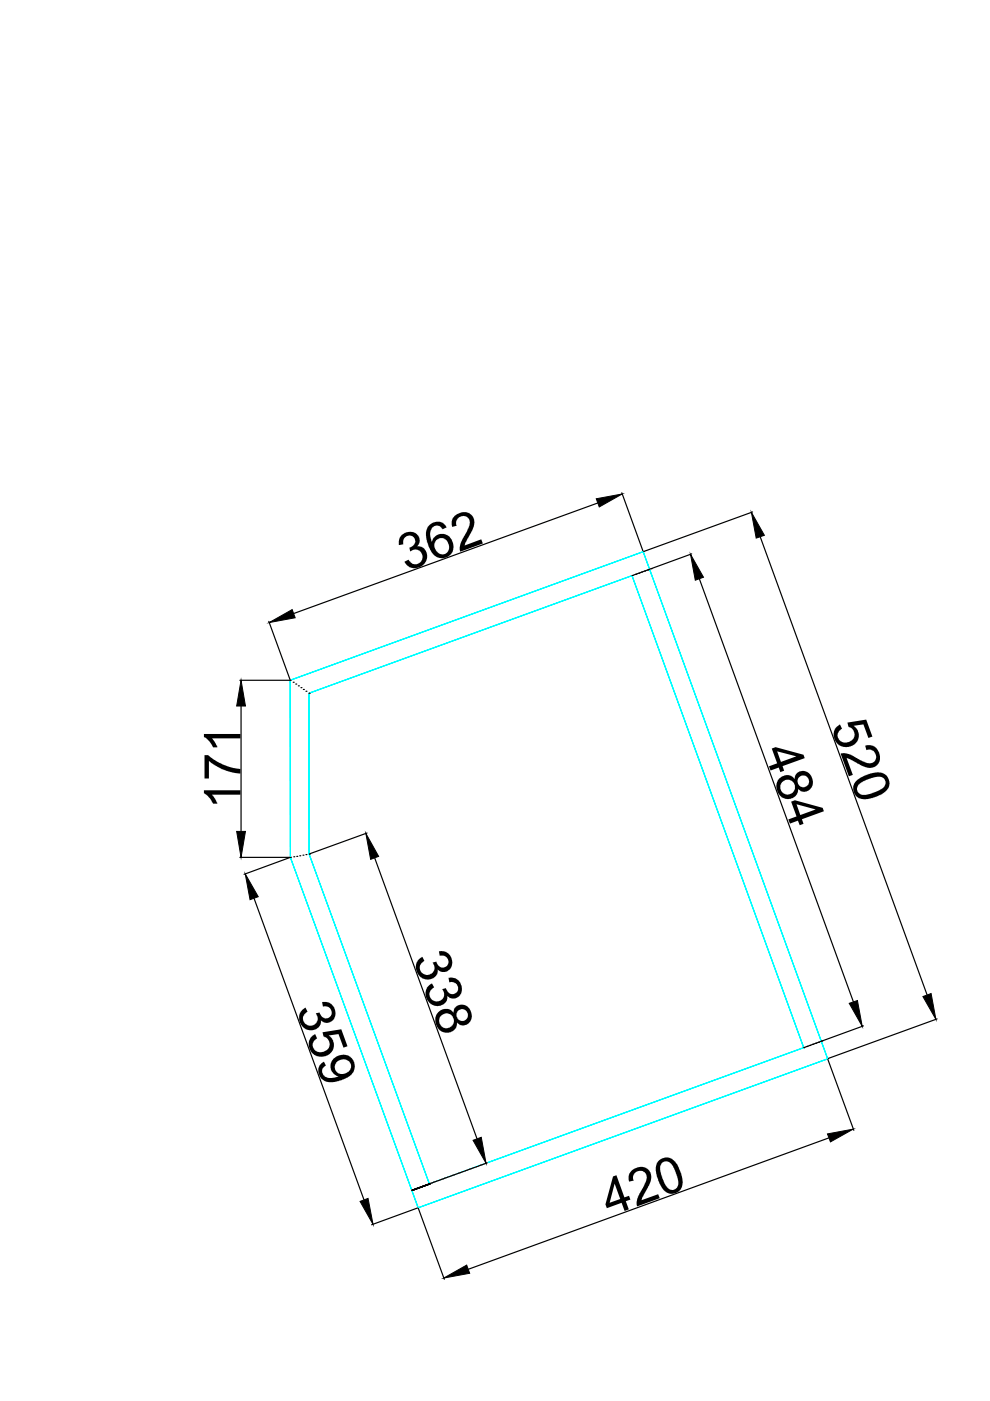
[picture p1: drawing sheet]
<svg xmlns="http://www.w3.org/2000/svg" width="210mm" height="297mm" viewBox="0 0 210 297" stroke-linecap="round" stroke-linejoin="round" font-family="sans-serif">
<!-- layer: Photo middle -->
<g fill="none" stroke="#0ff" stroke-width=".25">
<path d="M136.4 117l39.1 107.5-39.1-107.5M136.4 117h.1M134 122l36.4 100.1-36.4-100.1M134 122h.1M61.5 144.2l74.9-27.2-74.9 27.2M61.5 144.2h.1M65.5 147l68.5-25-68.5 25M65.5 147h.1M61.6 181.8l-.1-37.6 .1 37.6M61.6 181.8h.1M65.5 181.1v-34.1v34.1M65.5 181.1h.1"/>
<path d="M170.4 222.1l-79.4 28.9 79.4-28.9M170.4 222.1h.1M175.5 224.5l-86.8 31.6 86.8-31.6M175.5 224.5h.1M88.7 256.1l-27.1-74.3 27.1 74.3M88.7 256.1h.1M91 251l-25.5-69.9 25.5 69.9M91 251h.1"/>
</g>
<!-- layer: Cotation photo middle -->
<g fill="none" stroke="#000" stroke-width=".25">
<path d="M126.8 106.6l-64.6 23.5M131.8 104.5l4.5 12.3M146.7 117.4l-12.6 4.6M159.6 108.5l-23.1 8.4M161.2 113.8l35.4 97.1M57 131.7l4.5 12.4M134 122h.1M134.8 121.8h.1M135.4 121.5h.1M136 121.3h.1M136.7 121.1h.1M137.3 120.9h.1"/>
<path d="M138.1 120.6h.1M148.3 122.7l32.6 89.7M50.9 144.2h10.5M51.1 149.7v26.6M61.5 144.2h.1M62.2 144.7h.1M62.7 145h.1M63.3 145.4h.1M63.8 145.8h.1M64.3 146.2h.1M64.9 146.6h.1M65.5 147h.1"/>
<path d="M77.8 176.6l-12.1 4.4M50.9 181.8h10.5M53.9 190.5l23.3 63.9M61.4 181.8l-9.7 3.6M61.6 181.8h.1M62.3 181.7h.1M62.9 181.6h.1M63.6 181.4h.1M64.2 181.3h.1M64.9 181.2h.1M65.5 181.1h.1M79.4 181.9l21.7 59.6"/>
<path d="M183.1 217.5l-12.6 4.6M198.7 216l-23.1 8.4M170.4 222.1h.1M171.1 221.9h.1M171.7 221.7h.1M172.3 221.4h.1M172.9 221.2h.1M173.5 221h.1M174.2 220.7h.1M175.5 224.6l5.5 15M87.3 252.3h.1M87.4 252.3h.1"/>
<path d="M87.5 252.3h.1M87.6 252.3h.1M87.6 252.2h.1M87.7 252.2h.1M87.8 252.2h.1M87.9 252.1h.1M88 252.1h.1M88.1 252.1h.1M88.2 252.1h.1M88.2 252h.1M88.3 252h.1M88.4 252h.1"/>
<path d="M88.4 251.9h.1M88.5 251.9h.1M88.5 256.1l-9.7 3.6M88.6 251.9h.1M88.7 251.9h.1M88.7 251.8h.1M88.7 256.2l5.5 15M88.8 251.8h.1M88.9 251.8h.1M89 251.8h.1M89 251.7h.1M89.1 251.7h.1"/>
<path d="M89.2 251.7h.1M89.3 251.7h.1M89.3 251.6h.1M89.4 251.6h.1M89.5 251.6h.1M89.5 251.5h.1M89.6 251.5h.1M89.7 251.5h.1M89.8 251.5h.1M89.8 251.4h.1M89.9 251.4h.1M90 251.4h.1"/>
<path d="M90.1 251.4h.1M90.1 251.3h.1M90.2 251.3h.1M90.3 251.3h.1M90.3 251.2h.1M90.4 251.2h.1M90.5 251.2h.1M90.6 251.2h.1M90.7 251.1h.1M90.8 251.1h.1M90.9 251.1h.1M90.9 251h.1"/>
<path d="M91 251h.1M103.3 246.5l-12.1 4.5M175.7 241.3l-76.4 27.8"/>
</g>
<g fill="#000" stroke="#000" stroke-width=".21">
<path d="M126.4 105.7l5.5-1-4.8 2.8zM159.3 108.6l2.8 4.9-1.8 .6zM57.1 132l4.8-2.8 .7 1.8zM146.4 117.5l2.8 4.9-1.8 .6zM51.1 144.2l.9 5.5h-1.8zM50.2 176.3h1.8l-.9 5.5zM52 185.3l2.8 4.8-1.8 .7zM77.6 176.7l2.7 4.9-1.7 .6zM180.1 212.7l1.7-.6 1 5.5zM195.7 211.3l1.7-.6 1 5.4zM76.3 254.7l1.7-.6 1.1 5.5zM100.3 241.8l1.7-.7 1.1 5.5z"/>
<path d="M175.4 240.4l5.5-1-4.8 2.7zM94.1 271l4.8-2.8 .7 1.8z"/>
</g>
<g fill="#000">
<path d="M85.1 113.5l.8-.5 .9-.2a1.83 1.83 0 0 1 1.9 .9 1.83 1.83 0 0 1-.3 2.2 2.12 2.12 0 0 1 2 1.2 2.12 2.12 0 0 1-.4 2.4l-.7 .6-.6 .2a2.24 2.24 0 0 1-2.9-1.2l.8-.4a1.54 1.54 0 0 0 2.2 .7 1.54 1.54 0 0 0 .5-2.3 1.54 1.54 0 0 0-2.3-.2l-.2-.8a1.29 1.29 0 0 0 1.2-1.1 1.29 1.29 0 0 0-.9-1.4 1.38 1.38 0 0 0-1.6 1.8l-.9 .1v-1.2zM96.3 109.5l1.2-.7 1-.2a2.3 2.3 0 0 1 1.7 3.7l-1.5 2.7-.2 .7 3.5-1.4 .4 .9-4.8 1.8-.1-1 .1-.7 1.9-3.7a1.49 1.49 0 0 0-1.3-2.2 1.5 1.5 0 0 0-1.4 2.1l-.9 .2-.1-.3a1.99 1.99 0 0 1 .5-1.9zM43.2 155.6h7.8v.9h-6.1l.6 .8 .6 1.1-.9 .1-.9-1.4-1.1-.9zM177.4 154.1l.7-.5 .4 .9a1.59 1.59 0 0 0-.6 2.3 1.59 1.59 0 0 0 2.3 .4 1.65 1.65 0 0 0 1-1.7 1.65 1.65 0 0 0-1.3-1.4l-.2-.9 4-.6 1.3 3.6-.9 .3-1-2.9-2.1 .3 .2 .2a2.49 2.49 0 0 1 .6 3 2.49 2.49 0 0 1-2.8 1.3l-.7-.2-.7-.4-.7-1.1-.1-.7v-.8zM43.4 160.1h.7l1.3 1 2.1 1.1 1.8 .6 1.7 .2v1l-1.5-.2-2.3-.7-2-1-.9-.8v3.8h-.9zM43.2 167.6h7.8v.9h-6.1l.8 1.1 .4 .7-.9 .1-.7-1.2-1.3-1zM178.2 159.8l.9-.1 1 .2 3.6 1.8a1.48 1.48 0 0 0 2.1-1.3 1.48 1.48 0 0 0-2.1-1.4l-.3-.9 .7-.1a2.53 2.53 0 0 1 2.3 1.7 2.53 2.53 0 0 1-.8 2.8l-1 .3-1-.1-1.2-.5-2.1-1.2-.8-.3 1.3 3.6-.8 .3zM64.1 214.1l.7-.4 .4 .8a1.56 1.56 0 0 0-.7 2.2 1.56 1.56 0 0 0 2.3 .5 1.56 1.56 0 0 0 .1-2.4l.8-.1a1.31 1.31 0 0 0 1.2 1.2 1.31 1.31 0 0 0 1.4-1 1.43 1.43 0 0 0-1.8-1.5l-.2-.9h1a2.28 2.28 0 0 1 1.8 1.9 2.28 2.28 0 0 1-1.2 2.3 1.53 1.53 0 0 1-1.9-.4 2.21 2.21 0 0 1-1.6 2.1 2.21 2.21 0 0 1-2.5-1.1l-.3-.5-.2-.9a2.41 2.41 0 0 1 .7-1.8zM66.1 219.8l.7-.6 .4 1a1.57 1.57 0 0 0-.7 2.2 1.57 1.57 0 0 0 2.3 .5 1.62 1.62 0 0 0 1.1-1.7 1.62 1.62 0 0 0-1.3-1.4l-.2-.9 4-.7 1.3 3.6-.9 .3-1-2.9-2.1 .3 .5 .5a2.5 2.5 0 0 1 .1 3 2.5 2.5 0 0 1-2.9 .9l-.5-.1a2.61 2.61 0 0 1-.8-4zM88.8 203.4l.7-.5 .5 .8a1.55 1.55 0 0 0-.8 2.2 1.55 1.55 0 0 0 2.3 .5 1.55 1.55 0 0 0 .2-2.3l.8-.2a1.29 1.29 0 0 0 1.4 1.2 1.29 1.29 0 0 0 1.2-1.3 1.43 1.43 0 0 0-1.9-1.2l-.1-.9h.3a2.29 2.29 0 0 1 2.4 1.6 2.29 2.29 0 0 1-1.2 2.7 1.7 1.7 0 0 1-1.8-.5 2.16 2.16 0 0 1-1.3 2.1 2.16 2.16 0 0 1-2.4-.5l-.4-.5-.3-.7a2.27 2.27 0 0 1 .4-2.5zM90.7 209.1l.9-.6 .4 .8a1.55 1.55 0 0 0-.7 2.2 1.55 1.55 0 0 0 2.2 .5 1.55 1.55 0 0 0 .2-2.3l.8-.2 .1 .1a1.27 1.27 0 0 0 1.3 1.2 1.27 1.27 0 0 0 1.2-1.2 1.36 1.36 0 0 0-1.8-1.3l-.2-1h.8l.8 .3a2.18 2.18 0 0 1 1.2 2.4 2.18 2.18 0 0 1-2 1.7l-1.1-.5a2.16 2.16 0 0 1-1.5 2.1 2.16 2.16 0 0 1-2.4-1l-.7-1.4 .1-1zM133.8 248.3l.6-.5 .9-.3 .9-.1 .6 .2a2.47 2.47 0 0 1 .8 3.6l-1.4 2.5-.2 .8 3.5-1.3 .4 .8-4.8 1.8-.1-1 .1-.7 1.8-3.6a1.48 1.48 0 0 0-1.1-2.3 1.48 1.48 0 0 0-1.5 2.1l-.9 .2-.1-1.1z"/>
<path d="M90.9 111.5l.6-.5 .8-.3a2.15 2.15 0 0 1 2.4 1.1l-.9 .4a1.4 1.4 0 0 0-1.7-.7 1.4 1.4 0 0 0-.9 1.7l.4 1.7a2.3 2.3 0 0 1 2.5-1.7 2.3 2.3 0 0 1 2 2.3l-.1 1.3-.5 .8-.4 .3-.6 .3-.9 .2-.8-.2-.6-.3-1-1.3-.8-2.2-.1-1.5 .1-.6zM92.6 114.5a1.82 1.82 0 0 0-.2 2.2 1.82 1.82 0 0 0 2.1 .7 1.86 1.86 0 0 0 .6-2.1 1.86 1.86 0 0 0-1.7-1.2z"/>
<path d="M163.6 158.7l.8-.3 6 1.6 .2 .7-4.7 1.7 .4 1-.8 .3-.4-1-1.7 .7-.4-.9 1.8-.7zM164.8 159.3l.8 2.2 3.2-1.1z"/>
<path d="M167.7 170l.8-.3 5.9 1.6 .3 .7-4.7 1.7 .4 1-.8 .3-.4-1-1.7 .6-.4-.9 1.8-.6zM168.9 170.5l.8 2.3 3.2-1.2z"/>
<path d="M165.2 165.1l.5-.4a1.97 1.97 0 0 1 2.8 .5 1.86 1.86 0 0 1 1.7-1.8 1.86 1.86 0 0 1 2 1.6l.1 .3a1.83 1.83 0 0 1-.8 2.2 1.83 1.83 0 0 1-2.3-.3v.3a2.28 2.28 0 0 1-2.3 1.9 2.28 2.28 0 0 1-2.2-2.1l-.1-1.1zM169.1 165.7a1.25 1.25 0 0 0 2.5 0 1.25 1.25 0 0 0-2.5 0zM165.4 166.9a1.6 1.6 0 0 0 3.2 0 1.6 1.6 0 0 0-3.2 0z"/>
<path d="M181.5 165.6l1.7-1.1 1.7-.6 1.4-.2 .9 .3a2.34 2.34 0 0 1 1.4 2.1 2.34 2.34 0 0 1-1.5 2.2l-2.5 1-1 .2-.9-.1a2.3 2.3 0 0 1-1.2-3.8zM182 166.3a1.39 1.39 0 0 0 0 1.8 1.39 1.39 0 0 0 1.7 .4l2.2-.7 1-.5a1.4 1.4 0 0 0 .7-2 1.4 1.4 0 0 0-2-.5l-1.9 .6z"/>
<path d="M92.9 214.7l.5-.5 .8-.2a1.78 1.78 0 0 1 2 .8 1.87 1.87 0 0 1 1.6-1.8 1.87 1.87 0 0 1 2 1.4v.1a1.89 1.89 0 0 1-.4 2.5 1.89 1.89 0 0 1-2.5-.2 2.21 2.21 0 0 1-2 2.2 2.21 2.21 0 0 1-2.4-1.7l-.2-.7v-.8zM96.8 215.2a1.23 1.23 0 0 0 2.4 0 1.23 1.23 0 0 0-2.4 0zM93.1 216.5a1.6 1.6 0 0 0 3.2 0 1.6 1.6 0 0 0-3.2 0z"/>
<path d="M68 225.6l.7-.5 .4 .8a1.4 1.4 0 0 0-.7 1.7 1.4 1.4 0 0 0 1.6 1l1-.1 .8-.3-.2-.1a2.27 2.27 0 0 1-1.5-2.4 2.27 2.27 0 0 1 2-2l.7-.1a2.55 2.55 0 0 1 2.4 2.3 2.55 2.55 0 0 1-1.8 2.7l-2.1 .7-1.7 .1a2.41 2.41 0 0 1-1.6-3.8zM71.5 225a1.56 1.56 0 0 0-.2 2.2 1.56 1.56 0 0 0 2.2 .2 1.52 1.52 0 0 0 .7-2.1 1.52 1.52 0 0 0-2.1-.6z"/>
<path d="M130 249.4l.7-.2 1.7 4.7 1-.4 .3 .8-1 .4 .6 1.7-.9 .4-.6-1.8-3.1 1.2-.3-.8zM130.3 251l-1 4 2.2-.8z"/>
<path d="M139.5 246.2l1.1-.6a2.68 2.68 0 0 1 3.3 1.9l.8 2.3 .1 1-.2 .7a2.34 2.34 0 0 1-2.2 1.6 2.34 2.34 0 0 1-2.2-1.6l-.6-1.1-.6-2.2 .1-1.1zM140.3 246.5v.1a3.3 3.3 0 0 0 .1 3.2l.9 1.7a1.39 1.39 0 0 0 1.8 .6 1.39 1.39 0 0 0 .7-1.8l-.7-2.1-.8-1.4a1.36 1.36 0 0 0-2-.3z"/>
</g>
</svg>
